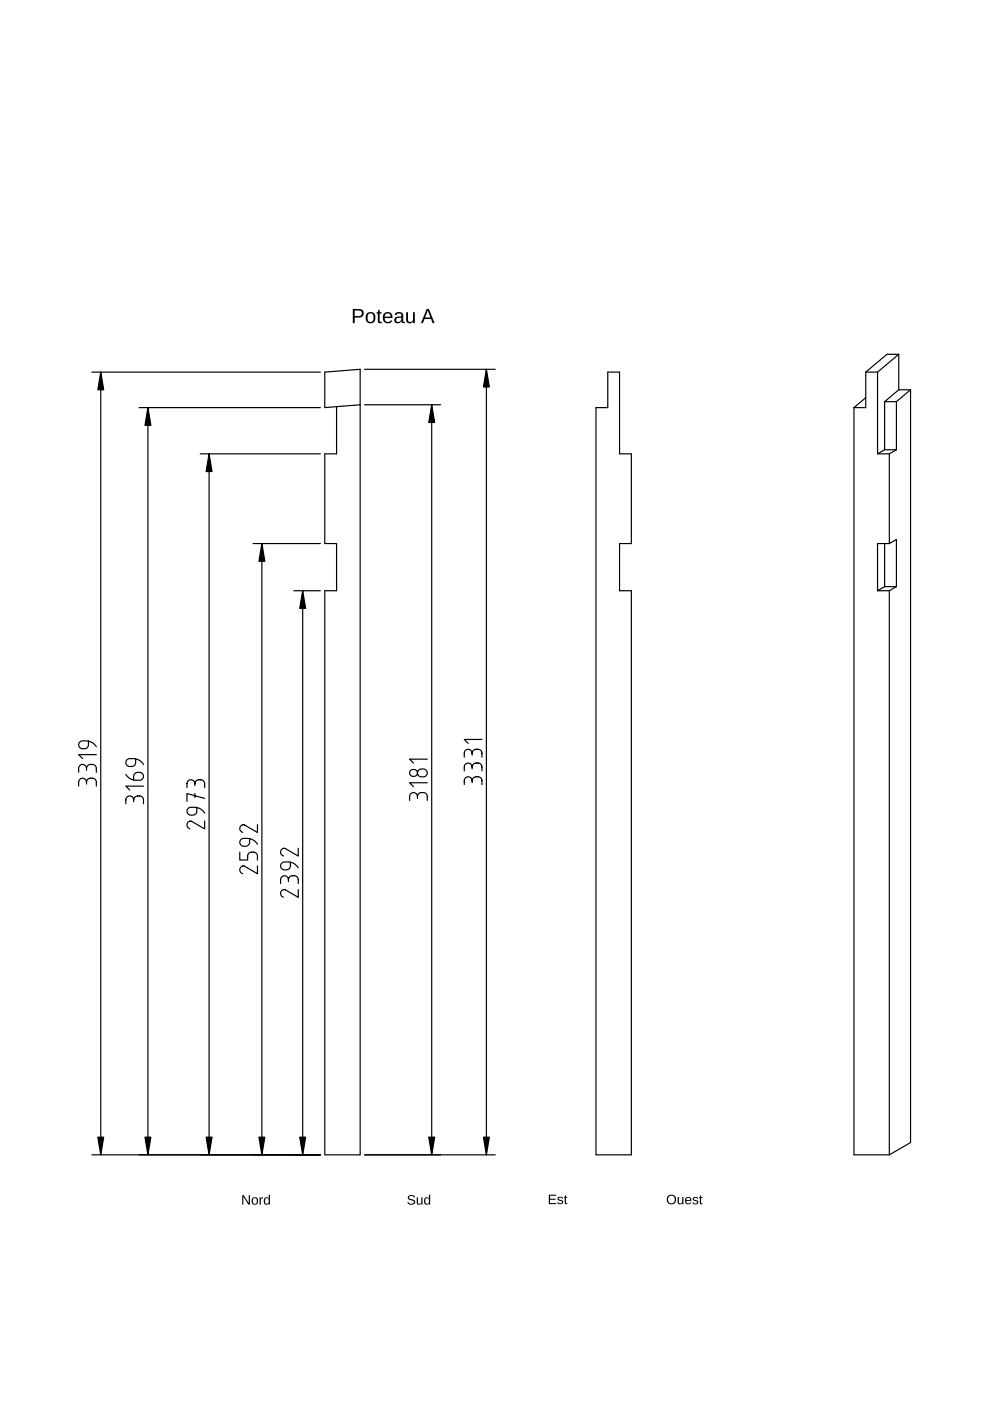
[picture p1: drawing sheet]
<svg xmlns="http://www.w3.org/2000/svg" width="210mm" height="297mm" viewBox="0 0 210 297" stroke-linecap="round" stroke-linejoin="round" font-family="sans-serif">
<g fill="none" stroke="#000" stroke-width=".25">
<path d="M19.5 78.9h48.4M21.4 78.9v165.9M77.3 78.3h27.7M103.1 78.3v166.5M128.9 78.9h2.5v17.3h2.5v19h-2.5v10h2.5v119.6h-7.5v-158.4h2.5zM183.6 78.9h2.5M183.6 78.9v7.5h-2.5M186.1 78.9v17.3M190.6 75.1h-2.5l-4.5 3.8M190.6 75.1l-4.5 3.8M190.6 75.1v7.5M29.5 86.4h38.4"/>
<path d="M31.4 86.4v158.4M42.5 96.2h25.4M44.3 96.2v148.6M76.4 85.8l-7.5 .6v-7.5l7.5-.6v166.5h-7.5v-119.6h2.5v-10h-2.5v-19h2.5v-10M77.3 85.8h16.1M91.5 85.8v159M181.1 86.4v158.4h7.5M183.6 84.3l-2.5 2.1M186.1 96.2h2.5M187.6 85.2v10.2M187.6 95.4h2.5M187.6 95.4l-1.5 .8"/>
<path d="M187.6 85.2h2.5M188.6 96.2v19M190.1 95.4l-1.5 .8M190.1 85.2v10.2M190.6 82.6h2.5M190.6 82.6l-3 2.6M193.1 82.6v159.6l-4.5 2.6M193.1 82.6l-3 2.6M53.7 115.2h14.2M55.5 115.2v129.6M187.6 115.2v9.2M188.6 115.2h-2.5v10"/>
<path d="M188.6 115.2l1.5-.8v10M62.3 125.2h5.6M64.2 125.2v119.6M186.1 125.2h2.5M187.6 124.4h2.5M187.6 124.4l-1.5 .8M188.6 125.2v119.6M190.1 124.4l-1.5 .8M18.8 157.1v.8a1.02 1.02 0 0 1-1.2 .9 1.02 1.02 0 0 1-.9-1.2l.2-.3a2.73 2.73 0 0 1 3.5 1M20.4 160h-3.7l.8 .8M100.1 159.7a.83 .83 0 0 0-.8-.8 .83 .83 0 0 0-.9 .8v.8M100.1 159.7a1.06 1.06 0 0 1 1-.9 1.06 1.06 0 0 1 1.1 .9v.8"/>
<path d="M100.1 159.7v.4M102.2 156.8h-3.8l.9 .8M18.3 165.8a.83 .83 0 0 0-.8-.8 .83 .83 0 0 0-.8 .8v.9M18.3 165.8a1.06 1.06 0 0 1 1.1-.8 1.06 1.06 0 0 1 1 .8v.9M18.3 162.9a.83 .83 0 0 0-.8-.8 .83 .83 0 0 0-.8 .8v.8M18.3 162.9a1.06 1.06 0 0 1 1.1-.8 1.06 1.06 0 0 1 1 .8v.8M18.3 162.9v.4M18.3 165.8v.4M26.7 164.2a2.69 2.69 0 0 0 3.5 1 .89 .89 0 0 0 .1-1.1 .89 .89 0 0 0-1.1-.3 .83 .83 0 0 0-.9 .8v.8M28.3 169.6a.83 .83 0 0 0-.8-.8 .83 .83 0 0 0-.8 .8v.8M28.3 169.6a1.06 1.06 0 0 1 1.1-.9 1.06 1.06 0 0 1 1 .9v.8M28.3 169.6v.4"/>
<path d="M28.8 160.9v.8a1.02 1.02 0 0 1-1.2 .8 1.02 1.02 0 0 1-.9-1.1l.2-.3a2.73 2.73 0 0 1 3.5 1M30.4 166.7h-3.7l.8 .8M41.3 166.2a.83 .83 0 0 0-.8-.9 .83 .83 0 0 0-.9 .9v.8M41.3 166.2a1.06 1.06 0 0 1 1.1-.9 1.06 1.06 0 0 1 1 .9v.8M41.3 166.2v.4M41.3 168.2v.9M41.7 171.2v.8a1.02 1.02 0 0 1-1.1 .8 1.02 1.02 0 0 1-.9-1.1l.2-.3a2.73 2.73 0 0 1 3.5 1M43.4 174.1v1.6l-2.8-1.6a.81 .81 0 0 0-1 .6 .81 .81 0 0 0 .7 1M43.4 169.3l-3.8-1.1v1.7M52.9 177.8v.8a1.02 1.02 0 0 1-1.2 .8 1.02 1.02 0 0 1-.8-1.1l.2-.3a2.73 2.73 0 0 1 3.5 1M54.6 174.8v1.7l-2.8-1.6a.81 .81 0 0 0-1 .6 .81 .81 0 0 0 .7 1M63.2 179.8v1.7l-2.7-1.6a.81 .81 0 0 0-1 .6 .81 .81 0 0 0 .6 1"/>
<path d="M87.1 163.4a.82 .82 0 0 1 1.2-.1 .82 .82 0 0 1 0 1.2 .82 .82 0 0 1-1.2-.1 .73 .73 0 0 1 0-1zM88.5 168.9a.83 .83 0 0 0-.8-.9 .83 .83 0 0 0-.9 .9v.8M88.5 168.9a1.06 1.06 0 0 1 1.1-.9 1.06 1.06 0 0 1 1 .9v.8M88.5 168.9v.4M88.8 163.3a.99 .99 0 0 1 1.3-.2 .99 .99 0 0 1 .2 1.4 .99 .99 0 0 1-1.3 .1 .99 .99 0 0 1-.2-1.3zM90.6 166h-3.8l.9 .8M90.6 161h-3.8l.9 .8M100.1 165.5a.83 .83 0 0 0-.8-.8 .83 .83 0 0 0-.9 .8v.9M100.1 165.5a1.06 1.06 0 0 1 1-.8 1.06 1.06 0 0 1 1.1 .8v.9M100.1 162.6a.83 .83 0 0 0-.8-.8 .83 .83 0 0 0-.9 .8v.8M100.1 162.6a1.06 1.06 0 0 1 1-.8 1.06 1.06 0 0 1 1.1 .8v.8M100.1 162.6v.4"/>
<path d="M100.1 165.5v.4M50.8 180.7v1.6h1.7v-.8a1.06 1.06 0 0 1 1-.8 1.06 1.06 0 0 1 1.1 .8v.8M54.6 183.6v1.7l-2.8-1.7a.81 .81 0 0 0-1 .7 .81 .81 0 0 0 .7 .9M61.2 186.5a.83 .83 0 0 0-.9-.8 .83 .83 0 0 0-.8 .8v.8M61.2 186.5a1.06 1.06 0 0 1 1-.8 1.06 1.06 0 0 1 1 .8v.8M61.2 186.5v.4M61.6 182.8v.8a1.02 1.02 0 0 1-1.2 .8 1.02 1.02 0 0 1-.8-1.1l.1-.3a2.73 2.73 0 0 1 3.5 1M63.2 188.6v1.7l-2.7-1.7a.81 .81 0 0 0-1 .7 .81 .81 0 0 0 .6 .9M19.5 244.8h48.4M77.3 244.8h27.7"/>
</g>
<g fill="#000">
<path d="M74.8 65.5h1.3a.92 .92 0 0 1 1 .9 .92 .92 0 0 1-1 .9h-.9v1.2h-.4zM75.2 65.8v1.2h.8a.6 .6 0 0 0 .7-.6 .6 .6 0 0 0-.7-.6zM77.9 66.4a1.11 1.11 0 0 1 1.4 0 1.11 1.11 0 0 1 .3 1.3 1.03 1.03 0 0 1-1.2 .9 1.03 1.03 0 0 1-.9-1.2l.1-.5zM78.1 66.6l-.2 .5a.75 .75 0 0 0 .1 .9 .75 .75 0 0 0 .9 .2l.3-.7a.72 .72 0 0 0-.1-.8 .72 .72 0 0 0-.9-.2zM80.2 65.7h.3v.5h.4v.3h-.4v1.4l.1 .3h.4v.3h-.7l-.1-.2-.1-1.8h-.3v-.3h.3zM81.5 66.4a1.05 1.05 0 0 1 1.2-.1 1.05 1.05 0 0 1 .5 1.1h-1.6a.67 .67 0 0 0 .4 .8 .67 .67 0 0 0 .8-.3l.4 .1a1.11 1.11 0 0 1-1.5 .4 1.11 1.11 0 0 1-.5-1.4zM81.8 66.6l-.2 .5h1.2a.63 .63 0 0 0-.3-.6 .63 .63 0 0 0-.7 .1zM83.8 66.4a.99 .99 0 0 1 1.7 .5v1.2l.3 .2a.34 .34 0 0 1-.2 .2 .34 .34 0 0 1-.4-.1l-.1-.3a.77 .77 0 0 1-.9 .5 .77 .77 0 0 1-.6-1 .77 .77 0 0 1 1-.5h.5a.52 .52 0 0 0-.4-.6 .52 .52 0 0 0-.6 .3h-.4zM84.1 67.5a.5 .5 0 0 0 .2 .8 .5 .5 0 0 0 .7-.4l.1-.5zM86.1 66.2h.4v1.5a.55 .55 0 0 0 .6 .6 .55 .55 0 0 0 .5-.8v-1.3h.4v2.3h-.4v-.4a.78 .78 0 0 1-.9 .4 .78 .78 0 0 1-.6-.8zM90.5 65.5h.4l1.2 3h-.4l-.3-.9h-1.4l-.3 .9h-.5zM90.7 65.8l-.6 1.5h1.2z"/>
<path d="M51.4 253.4h.3l1.1 1.7-.1-1.7h.3v2h-.3l-1.1-1.7v1.7h-.2zM53.5 254a.75 .75 0 0 1 1 .1 .75 .75 0 0 1 0 1 .75 .75 0 0 1-1 .1l-.2-.6zM53.7 254.2l-.1 .3a.49 .49 0 0 0 .4 .7 .49 .49 0 0 0 .4-.7 .41 .41 0 0 0-.2-.4 .41 .41 0 0 0-.5 .1zM55 253.9h.3v.3l.2-.3h.3v.2l-.5 .2v1.1h-.3zM56.1 254l.4-.2 .5 .3v-.8h.2v2.1h-.2v-.2a.59 .59 0 0 1-.8 .2 .59 .59 0 0 1-.3-.8zM56.3 254.1l-.1 .5a.43 .43 0 0 0 .4 .6 .43 .43 0 0 0 .4-.6 .43 .43 0 0 0-.2-.5 .43 .43 0 0 0-.5 0z"/>
<path d="M86.6 253.6l.5-.2a.74 .74 0 0 1 .9 .4l-.3 .1a.49 .49 0 0 0-.5-.3 .49 .49 0 0 0-.4 .4l.1 .1a1.04 1.04 0 0 1 1.1 .9 .95 .95 0 0 1-1.6-.1h.2a.57 .57 0 0 0 .6 .3 .57 .57 0 0 0 .5-.5l-.1-.1a1.01 1.01 0 0 1-1.1-.8zM88.4 253.9h.2v.9a.37 .37 0 0 0 .4 .4 .37 .37 0 0 0 .3-.4v-.9h.3v1.5h-.2l-.1-.3a.52 .52 0 0 1-.6 .3 .52 .52 0 0 1-.3-.5zM90 254l.5-.2 .5 .3v-.8h.2v2.1h-.2v-.2a.59 .59 0 0 1-.8 .2 .59 .59 0 0 1-.3-.8zM90.3 254.1l-.1 .5a.43 .43 0 0 0 .4 .6 .43 .43 0 0 0 .4-.6 .43 .43 0 0 0-.2-.5 .43 .43 0 0 0-.5 0z"/>
<path d="M116.4 253.3h1.5v.2h-1.3v.7h1.2v.2h-1.2v.7h1.3v.2h-1.5zM118.4 253.8h.6l.4 .3h-.3a.29 .29 0 0 0-.4-.2 .29 .29 0 0 0-.1 .4 .52 .52 0 0 1 .7 .3 .52 .52 0 0 1-.2 .7h-.7l-.3-.4h.3l.2 .2a.32 .32 0 0 0 .6-.2 .32 .32 0 0 0-.5-.3h-.1a.42 .42 0 0 1-.4-.3 .42 .42 0 0 1 .2-.5zM119.8 253.4h.2v.4h.3v.1h-.3v1l.1 .2h.2v.2l-.5-.1-.1-1.3h-.1v-.1h.1z"/>
<path d="M141.3 254.3a1.03 1.03 0 0 1 2 0 1.03 1.03 0 0 1-2 0zM141.8 253.7a.77 .77 0 0 0 .1 1.3 .77 .77 0 0 0 1.2-.5 .74 .74 0 0 0-.4-.9 .74 .74 0 0 0-.9 .1zM143.7 253.8h.2v1a.37 .37 0 0 0 .4 .4 .37 .37 0 0 0 .3-.5v-.9h.3v1.5h-.2v-.2a.52 .52 0 0 1-.6 .2 .52 .52 0 0 1-.4-.5zM145.4 253.9a.7 .7 0 0 1 .9-.1 .7 .7 0 0 1 .3 .8h-1.1a.45 .45 0 0 0 .3 .5 .45 .45 0 0 0 .5-.2l.2 .1a.77 .77 0 0 1-1.1 .2 .77 .77 0 0 1-.1-1.2zM145.6 254l-.1 .4h.8a.42 .42 0 0 0-.2-.4 .42 .42 0 0 0-.5 0zM147 253.9l.7-.1 .3 .3h-.2a.29 .29 0 0 0-.4-.2 .29 .29 0 0 0-.1 .5 .52 .52 0 0 1 .7 .2 .52 .52 0 0 1-.3 .7h-.6l-.3-.3 .2-.1 .3 .2a.32 .32 0 0 0 .5-.1 .32 .32 0 0 0-.4-.4h-.1a.42 .42 0 0 1-.4-.3 .42 .42 0 0 1 .1-.4zM148.5 253.4h.1v.4h.3v.2h-.3v.9l.1 .2h.3v.2l-.6-.1v-1.2h-.2v-.2h.2z"/>
</g>
<g fill="#000">
<path d="M21.4 78.9l.6 3.7h-1.3zM103.1 78.3l.6 3.7h-1.2zM31.4 86.4l.6 3.8h-1.3zM44.3 96.2l.7 3.8h-1.3zM91.5 85.8l.7 3.8h-1.3zM55.5 115.2l.7 3.8h-1.3zM64.2 125.2l.6 3.8h-1.2zM20.7 241.1h1.3l-.6 3.7zM30.7 241.1h1.3l-.6 3.7zM43.7 241.1h1.3l-.7 3.7zM54.9 241.1h1.3l-.7 3.7zM63.6 241.1h1.2l-.6 3.7z"/>
<path d="M90.9 241.1h1.3l-.7 3.7zM102.5 241.1h1.2l-.6 3.7z"/>
</g>
<g fill="#000" stroke="#000" stroke-width=".25">
<path d="M21.4 78.9l.6 3.7h-1.3zM103.1 78.3l.6 3.7h-1.2zM31.4 86.4l.6 3.8h-1.3zM44.3 96.2l.7 3.8h-1.3zM91.5 85.8l.7 3.8h-1.3zM55.5 115.2l.7 3.8h-1.3zM64.2 125.2l.6 3.8h-1.2zM20.7 241.1h1.3l-.6 3.7zM30.7 241.1h1.3l-.6 3.7zM43.7 241.1h1.3l-.7 3.7zM54.9 241.1h1.3l-.7 3.7zM63.6 241.1h1.2l-.6 3.7z"/>
<path d="M90.9 241.1h1.3l-.7 3.7zM102.5 241.1h1.2l-.6 3.7z"/>
</g>
</svg>
